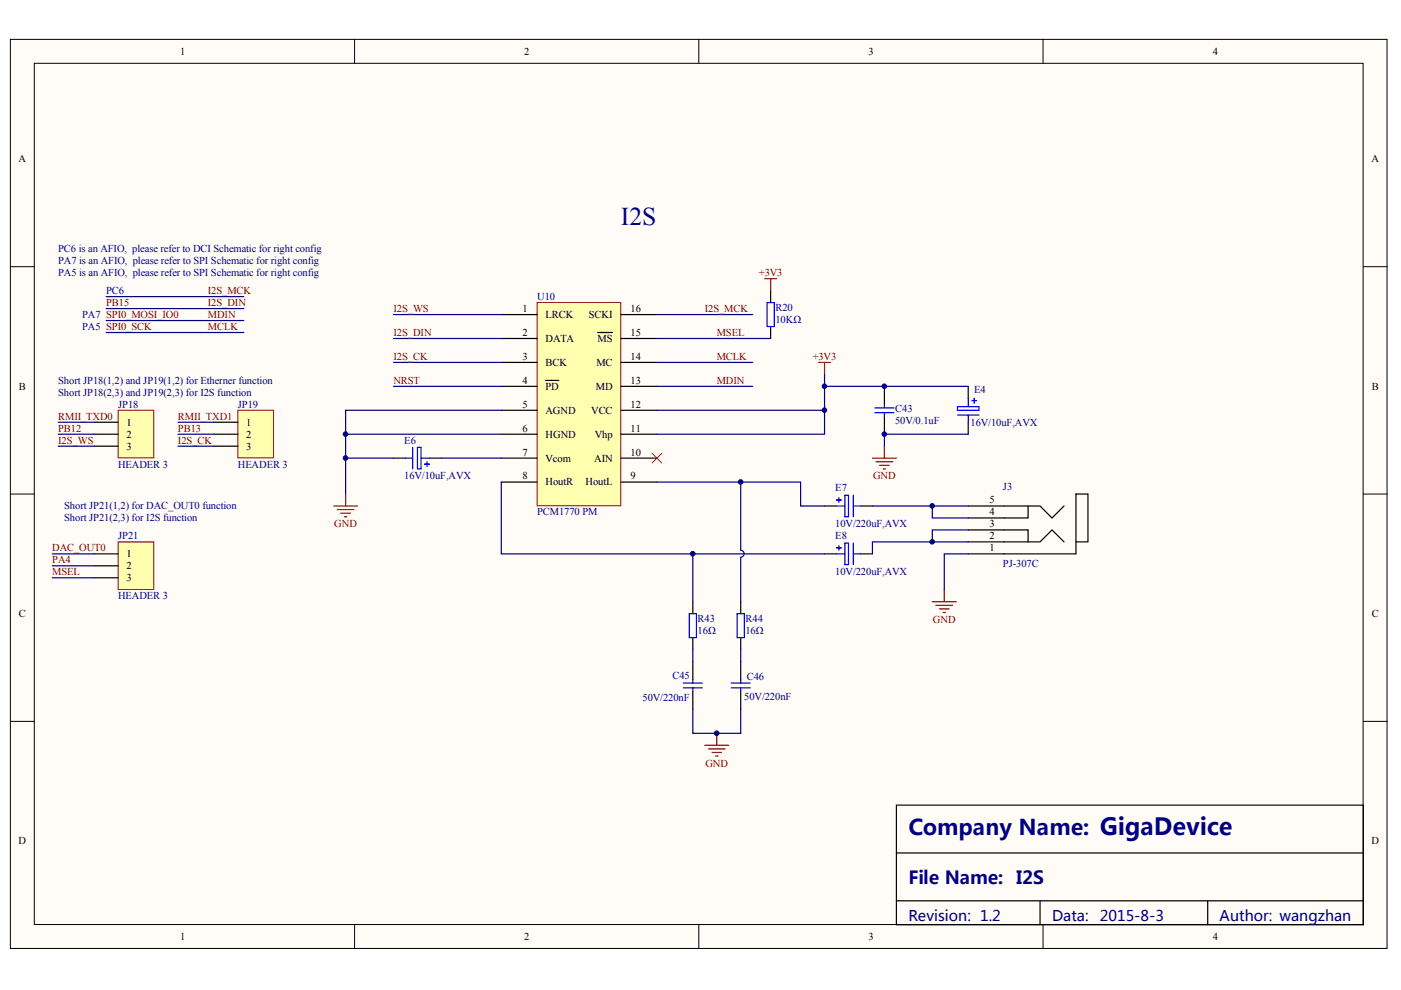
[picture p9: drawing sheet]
<svg xmlns="http://www.w3.org/2000/svg" width="297mm" height="210mm" viewBox="0 0 297 210" stroke-linecap="round" stroke-linejoin="round" font-family="sans-serif">
<defs><g id="words">
<text font-size="5.4" fill="#000080" x="131.7" y="47.7">I2S</text>
<text font-size="4.6" fill="#000080" x="192.6" y="177.1">Company Name: GigaDevice</text>
<g font-size="3.8" fill="#000080">
<text x="192.6" y="187.4">File Name:</text>
<text x="215.4" y="187.4">I2S</text>
</g>
<g font-size="3.1" fill="#000080">
<text x="192.6" y="195.4">Revision: 1.2</text>
<text x="223.1" y="195.4">Data:</text>
<text x="233.2" y="195.4">2015-8-3</text>
<text x="258.6" y="195.4">Author: wangzhan</text>
</g>
<g font-size="2.2">
<text x="38.2" y="11.6">1</text>
<text x="111.2" y="11.6">2</text>
<text x="184.1" y="11.6">3</text>
<text x="257.1" y="11.6">4</text>
<text x="3.9" y="34.4">A</text>
<text x="290.8" y="34.4">A</text>
<text x="110.8" y="66.1">1</text>
<text x="110.8" y="71.2">2</text>
<text x="115.7" y="67.4">LRCK</text>
<text x="124.9" y="67.4">SCKI</text>
<text x="133.7" y="66.1">16</text>
<text x="133.7" y="71.2">15</text>
<text x="110.8" y="76.3">3</text>
<text x="115.7" y="72.5">DATA</text>
<text x="115.7" y="77.6">BCK</text>
<text x="126.5" y="77.6">MC</text>
<text x="126.7" y="72.5">MS</text>
<text x="133.7" y="76.3">14</text>
<text x="4" y="82.6">B</text>
<text x="110.8" y="81.4">4</text>
<text x="115.7" y="82.6">PD</text>
<text x="126.3" y="82.6">MD</text>
<text x="133.7" y="81.4">13</text>
<text x="290.9" y="82.6">B</text>
<text x="110.8" y="86.4">5</text>
<text x="115.7" y="87.7">AGND</text>
<text x="125.4" y="87.7">VCC</text>
<text x="133.7" y="86.4">12</text>
<text x="26.8" y="90.2">1</text>
<text x="26.8" y="92.8">2</text>
<text x="26.8" y="95.3">3</text>
<text x="52.2" y="90.2">1</text>
<text x="52.2" y="92.8">2</text>
<text x="52.2" y="95.3">3</text>
<text x="110.8" y="91.5">6</text>
<text x="115.7" y="92.8">HGND</text>
<text x="126.1" y="92.8">Vhp</text>
<text x="133.7" y="91.5">11</text>
<text x="110.8" y="96.6">7</text>
<text x="110.8" y="101.7">8</text>
<text x="115.7" y="97.9">Vcom</text>
<text x="126" y="97.9">AIN</text>
<text x="133.7" y="101.7">9</text>
<text x="133.7" y="96.6">10</text>
<text x="115.7" y="102.9">HoutR</text>
<text x="124.1" y="102.9">HoutL</text>
<text x="209.8" y="106.7">5</text>
<text x="209.8" y="109.3">4</text>
<text x="209.8" y="111.8">3</text>
<text x="26.8" y="118.2">1</text>
<text x="209.8" y="114.3">2</text>
<text x="209.8" y="116.9">1</text>
<text x="26.8" y="120.7">2</text>
<text x="26.8" y="123.2">3</text>
<text x="4" y="130.8">C</text>
<text x="290.9" y="130.8">C</text>
<text x="3.9" y="179">D</text>
<text x="290.8" y="179">D</text>
<text x="38.2" y="199.3">1</text>
<text x="111.2" y="199.3">2</text>
<text x="184.1" y="199.3">3</text>
<text x="257.1" y="199.3">4</text>
</g>
<g font-size="2.2" fill="#000080">
<text x="12.4" y="53.5">PC6 is an AFIO, please refer to DCI Schematic for right config</text>
<text x="12.4" y="56">PA7 is an AFIO, please refer to SPI Schematic for right config</text>
<text x="12.4" y="58.5">PA5 is an AFIO, please refer to SPI Schematic for right config</text>
<text x="22.5" y="62.3">PC6</text>
<text x="113.9" y="63.6">U10</text>
<text x="164.4" y="65.9">R20</text>
<text x="17.4" y="67.4">PA7 SPI0_MOSI_IO0</text>
<text x="17.4" y="70">PA5 SPI0_SCK</text>
<text x="164.4" y="68.4">10KΩ</text>
<text x="12.4" y="81.4">Short JP18(1,2) and JP19(1,2) for Etherner function</text>
<text x="12.4" y="83.9">Short JP18(2,3) and JP19(2,3) for I2S function</text>
<text x="206.6" y="83.4">E4</text>
<text x="25" y="86.4">JP18</text>
<text x="50.4" y="86.4">JP19</text>
<text x="189.8" y="87.5">C43</text>
<text x="189.8" y="90">50V/0.1uF</text>
<text x="85.7" y="94.1">E6</text>
<text x="205.8" y="90.2">16V/10uF,AVX</text>
<text x="25" y="99.1">HEADER 3</text>
<text x="50.4" y="99.1">HEADER 3</text>
<text x="85.7" y="101.7">16V/10uF,AVX</text>
<text x="177.1" y="104.2">E7</text>
<text x="212.6" y="103.9">J3</text>
<text x="13.6" y="108">Short JP21(1,2) for DAC_OUT0 function</text>
<text x="13.6" y="110.5">Short JP21(2,3) for I2S function</text>
<text x="113.9" y="109.3">PCM1770 PM</text>
<text x="177.1" y="111.8">10V/220uF,AVX</text>
<text x="25" y="114.3">JP21</text>
<text x="177.1" y="114.3">E8</text>
<text x="177.1" y="122">10V/220uF,AVX</text>
<text x="212.6" y="120.2">PJ-307C</text>
<text x="25" y="127">HEADER 3</text>
<text x="147.9" y="131.9">R43</text>
<text x="158.1" y="131.9">R44</text>
<text x="147.9" y="134.4">16Ω</text>
<text x="158.1" y="134.4">16Ω</text>
<text x="136.2" y="148.6">50V/220nF</text>
<text x="142.6" y="144">C45</text>
<text x="157.8" y="148.3">50V/220nF</text>
<text x="158.3" y="144.3">C46</text>
</g>
<g font-size="2.2" fill="#800000">
<text x="160.9" y="58.5">+3V3</text>
<text x="22.5" y="64.9">PB15</text>
<text x="44.1" y="64.9">I2S_DIN</text>
<text x="44.1" y="62.3">I2S_MCK</text>
<text x="44.1" y="67.4">MDIN</text>
<text x="44.1" y="70">MCLK</text>
<text x="83.4" y="66.1">I2S_WS</text>
<text x="83.4" y="71.2">I2S_DIN</text>
<text x="149.4" y="66.1">I2S_MCK</text>
<text x="152" y="71.2">MSEL</text>
<text x="83.4" y="76.3">I2S_CK</text>
<text x="152" y="76.3">MCLK</text>
<text x="172.3" y="76.3">+3V3</text>
<text x="83.4" y="81.4">NRST</text>
<text x="152" y="81.4">MDIN</text>
<text x="12.4" y="89">RMII_TXD0</text>
<text x="37.7" y="89">RMII_TXD1</text>
<text x="12.4" y="91.5">PB12</text>
<text x="12.4" y="94.1">I2S_WS</text>
<text x="37.7" y="91.5">PB13</text>
<text x="37.7" y="94.1">I2S_CK</text>
<text x="185.1" y="101.7">GND</text>
<text x="70.9" y="111.8">GND</text>
<text x="11.1" y="119.4">PA4</text>
<text x="11.1" y="116.9">DAC_OUT0</text>
<text x="11.1" y="122">MSEL</text>
<text x="197.8" y="132.1">GND</text>
<text x="149.6" y="162.5">GND</text>
</g>
</g></defs>
<g fill="#fffcf8" stroke="#000" stroke-width=".21">
<path d="M2.2 8.3h291.9v192.8h-291.9z"/>
<path d="M7.3 13.4h281.7v182.6h-281.7z"/>
</g>
<path d="M75.2 8.3v5.1M148.2 8.3v5.1M221.1 8.3v5.1M2.2 56.5h5.1M289.1 56.5h5M2.2 104.7h5.1M289.1 104.7h5M2.2 152.9h5.1M289.1 152.9h5M75.2 196.1v5M148.2 196.1v5M221.1 196.1v5" fill="none" stroke="#000" stroke-width=".21"/>
<path d="M190.1 170.7h99v25.4h-99zM190.1 180.9h99M190.1 191h99M220.5 191v5.1M256.1 191v5.1" fill="none" stroke="#000" stroke-width=".25"/>
<path d="M113.9 64.2h17.7v43h-17.7z" fill="#ffffb0" stroke="#800000" stroke-width=".21"/>
<g fill="none" stroke="#000" stroke-width=".25">
<path d="M106.3 66.7h7.6M106.3 71.8h7.6M106.3 76.8h7.6M126.7 70.5h3.2M131.7 66.7h7.6M131.7 71.8h7.6M131.7 76.8h7.6M83.4 97.1h2.6M91 97.1h2.6M106.3 81.9h7.6M106.3 87h7.6M106.3 92.1h7.6"/>
<path d="M106.3 97.1h7.6M115.7 80.6h2.8M131.7 81.9h7.6M131.7 87h7.6M131.7 92.1h7.6M131.7 97.1h7.6M187.5 81.9v3.8M187.5 88.3v3.8M205.3 81.9v2.6M205.3 89.5v2.6M106.3 102.2h7.6M131.7 102.2h7.6"/>
<path d="M174.8 107.3h2.6M174.8 117.4h2.6M182.4 107.3h2.6M182.4 117.4h2.6M205.3 107.3h15.2l2.6 2.5 2.5-2.5M205.3 114.9h15.2l2.6-2.5 2.5 2.5M205.3 112.4h12.7v2.5M218 107.3v2.5h-12.7M228.1 104.7h2.6v10.2h-2.6zM228.1 114.9v2.5h-22.8M146.9 127.6v2.5M146.9 135.2v2.5"/>
<path d="M157 127.6v2.5M157 135.2v2.5M146.9 140.3v3.8M146.9 146.6v3.8M157 140.3v3.8M157 146.6v3.8"/>
</g>
<g fill="none" stroke="#000080" stroke-width=".25">
<path d="M83.4 66.7h22.9M83.4 76.8h22.9M83.4 71.8h22.9M139.3 66.7h20.3M139.3 76.8h20.3M174.8 79.4v7.6h-35.5M73.3 92.1h33M73.3 97.1h10.1M83.4 81.9h22.9M93.6 97.1h12.7M106.3 87h-33v17.7M139.3 81.9h20.3"/>
<path d="M174.8 87v5.1h-35.5M174.8 81.9h30.5M205.3 92.1h-17.8v2.5M106.3 102.2v15.2h68.5M139.3 102.2h30.4v5.1h5.1M146.9 117.4v10.2M157 102.2v14.5a.74 .74 0 0 1 .8 .7 .74 .74 0 0 1-.8 .7M157 118.2v9.4M185 107.3h20.3M197.7 107.3v2.5h7.6M205.3 114.9h-20.3v2.5M205.3 112.4h-7.6v2.5"/>
<path d="M205.3 117.4h-5.1v7.6M146.9 137.7v2.6M157 137.7v2.6M146.9 150.4v5.1h10.1v-5.1"/>
</g>
<g fill="none" stroke="#800000" stroke-width=".25">
<path d="M173.5 76.8h2.6M174.8 76.8v2.6M185 97.1h5.1M185.7 97.9h3.6M186.5 98.7h2M187.3 99.4h.5M187.5 94.6v2.5M70.7 107.3h5.1M71.5 108h3.6M72.3 108.8h2M73 109.6h.5M73.3 104.7v2.6"/>
<path d="M197.7 127.6h5M198.4 128.3h3.6M199.2 129.1h2M200 129.9h.5M200.2 125v2.6M149.4 158h5.1M150.2 158.8h3.5M151 159.5h2M152 155.5v2.5M151.7 160.3h.5"/>
</g>
<g fill="none" stroke="#00f" stroke-width=".25">
<path d="M86 97.1h1.5M87.5 94.9v4.5M88.5 94.9h.8v4.5h-.8zM89.3 97.1h1.7M90 98.4h1M90.5 97.9v1M185.5 87.5h4M185.5 86.5h4M187.5 85.7v.8M187.5 87.5v.8M203 86.2h4.6v.8h-4.6zM203 88h4.6"/>
<path d="M205.3 84.5v1.7M205.3 88v1.5M206 85h1.1M206.6 84.5v1M177.4 106h1M177.4 107.3h1.7M177.4 116.2h1M177.4 117.4h1.7M177.9 105.5v1M177.9 115.7v1M179.1 105h.8v4.6h-.8zM179.1 115.1h.8v4.6h-.8z"/>
<path d="M180.9 107.3h1.5M180.9 105v4.6M180.9 115.1v4.6M180.9 117.4h1.5M146.1 130.1h1.6v5.1h-1.6zM156.3 130.1h1.5v5.1h-1.5zM144.9 144.8h4M144.9 145.8h4M146.9 144.1v.7M146.9 145.8v.8M155 144.8h4.1M155 145.8h4.1"/>
<path d="M157 144.1v.7M157 145.8v.8"/>
</g>
<path d="M138.3 96.1l2 2.1M140.3 96.1l-2 2.1" fill="none" stroke="#f00" stroke-width=".21"/>
<path d="M25 87h7.6v10.1h-7.6z" fill="#ffffb0" stroke="#800000" stroke-width=".21"/>
<path d="M20 89.5h5M20 92.1h5M20 94.6h5" fill="none" stroke="#000" stroke-width=".25"/>
<path d="M50.4 87h7.6v10.1h-7.6z" fill="#ffffb0" stroke="#800000" stroke-width=".21"/>
<path d="M163.4 61.6v2.6M163.4 69.2v2.6M45.4 89.5h5M45.4 92.1h5M45.4 94.6h5" fill="none" stroke="#000" stroke-width=".25"/>
<path d="M139.3 71.8h24.1M12.4 92.1h7.6M12.4 94.6h7.6M12.4 89.5h7.6M37.7 92.1h7.7M37.7 94.6h7.7M37.7 89.5h7.7" fill="none" stroke="#000080" stroke-width=".25"/>
<path d="M162.6 64.2h1.6v5h-1.6z" fill="none" stroke="#00f" stroke-width=".25"/>
<path d="M162.1 59.1h2.6M163.4 59.1v2.5" fill="none" stroke="#800000" stroke-width=".25"/>
<path d="M25 114.9h7.6v10.1h-7.6z" fill="#ffffb0" stroke="#800000" stroke-width=".21"/>
<path d="M20 117.4h5M20 120h5M20 122.5h5" fill="none" stroke="#000" stroke-width=".25"/>
<path d="M22.5 68h29.2M22.5 62.9h29.2M22.5 65.4h29.2M22.5 70.5h29.2M11.1 117.4h8.9M11.1 120h8.9M11.1 122.5h8.9" fill="none" stroke="#000080" stroke-width=".25"/>
<g fill="#000080" stroke="#000080" stroke-width=".21">
<circle cx="73.3" cy="97.1" r=".48"/>
<circle cx="73.3" cy="92" r=".48"/>
<circle cx="146.9" cy="117.4" r=".48"/>
<circle cx="151.9" cy="155.5" r=".48"/>
<circle cx="157" cy="102.2" r=".48"/>
<circle cx="174.8" cy="87" r=".48"/>
<circle cx="174.8" cy="81.9" r=".48"/>
<circle cx="187.5" cy="92" r=".48"/>
<circle cx="187.5" cy="81.9" r=".48"/>
<circle cx="197.6" cy="114.9" r=".48"/>
<circle cx="197.6" cy="107.3" r=".48"/>
</g>
<use href="#words"/>
</svg>
